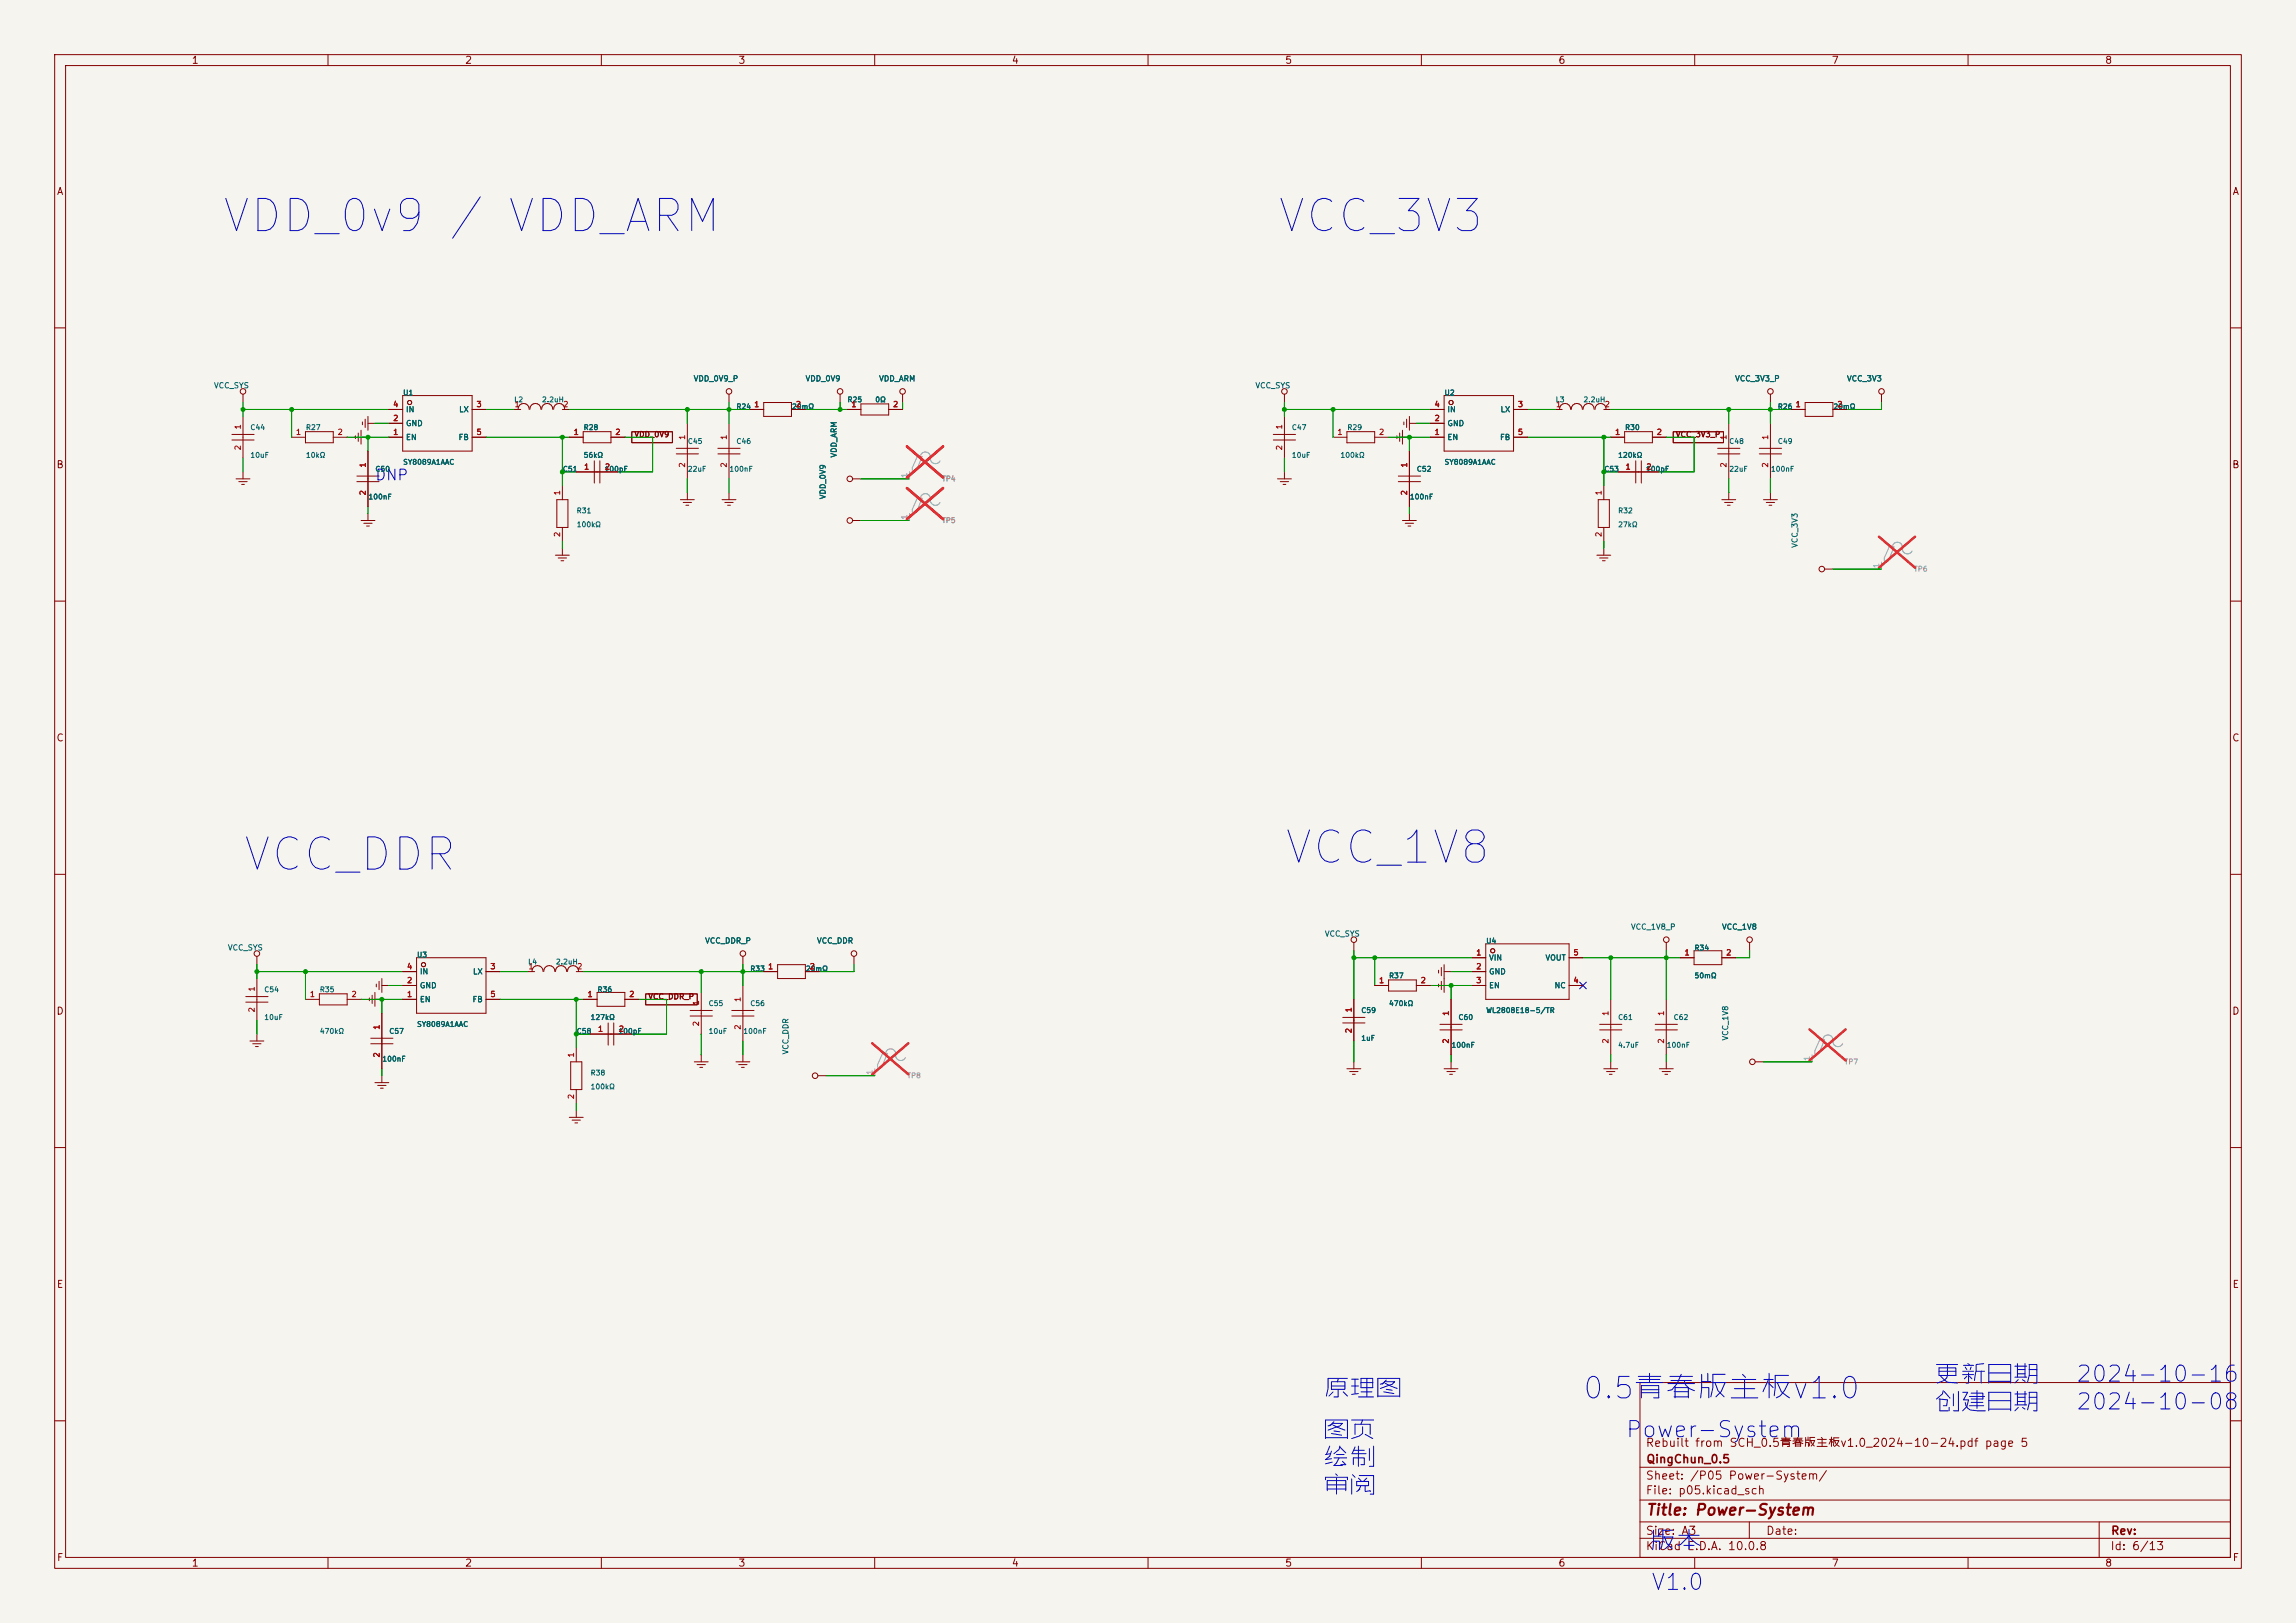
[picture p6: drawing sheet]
<svg xmlns="http://www.w3.org/2000/svg" width="420mm" height="297mm" viewBox="0 0 420 297" stroke-linecap="round" stroke-linejoin="round" font-family="sans-serif">
<defs><g id="words">
<g font-size="5.9" fill="#0000c2">
<text x="40.2" y="44">VDD_0v9 / VDD_ARM</text>
<text x="233.2" y="44">VCC_3V3</text>
<text x="44" y="160.8">VCC_DDR</text>
<text x="234.5" y="159.6">VCC_1V8</text>
</g>
<text font-size="3.9" fill="#0000c2" x="289.2" y="257">0.5青春版主板v1.0</text>
<g font-size="3.2" fill="#0000c2">
<text x="241.8" y="256.6">原理图</text>
<text x="353.6" y="254.1">更新日期</text>
<text x="353.6" y="259.2">创建日期</text>
<text x="241.8" y="269.3">绘制</text>
<text x="241.8" y="264.2">图页</text>
<text x="241.8" y="274.4">审阅</text>
<text x="301.5" y="284.6">版本</text>
</g>
<g font-size="2.9" fill="#0000c2">
<text x="379.5" y="253.6">2024-10-16</text>
<text x="297.2" y="263.8">Power-System</text>
<text x="379.5" y="258.7">2024-10-08</text>
<text x="301.8" y="291.7">V1.0</text>
</g>
<text font-size="2" fill="#0000c2" x="68.5" y="88.4">DNP</text>
<text font-size="2" fill="#840000" x="301" y="277.8">Title: Power-System</text>
<g font-size="1.5" fill="#840000">
<text x="300.9" y="265.1">Rebuilt from SCH_0.5青春版主板v1.0_2024-10-24.pdf page 5</text>
<text x="301" y="268.1">QingChun_0.5</text>
<text x="300.9" y="273.8">File: p05.kicad_sch</text>
<text x="300.9" y="271.1">Sheet: /P05 Power-System/</text>
<text x="300.9" y="281.2">Size: A3</text>
<text x="322.9" y="281.2">Date:</text>
<text x="386" y="281.2">Rev:</text>
<text x="300.9" y="284">KiCad E.D.A. 10.0.8</text>
<text x="385.9" y="284">Id: 6/13</text>
</g>
<g font-size="1.3" fill="#840000">
<text x="35" y="12">1</text>
<text x="85" y="12">2</text>
<text x="135" y="12">3</text>
<text x="185" y="12">4</text>
<text x="235" y="12">5</text>
<text x="285" y="12">6</text>
<text x="335" y="12">7</text>
<text x="385" y="12">8</text>
<text x="10.3" y="36">A</text>
<text x="408.3" y="36">A</text>
<text x="10.2" y="86">B</text>
<text x="408.2" y="86">B</text>
<text x="10.2" y="136">C</text>
<text x="408.2" y="136">C</text>
<text x="10.2" y="186">D</text>
<text x="408.2" y="186">D</text>
<text x="10.3" y="236">E</text>
<text x="408.3" y="236">E</text>
<text x="10.3" y="286">F</text>
<text x="35" y="287">1</text>
<text x="85" y="287">2</text>
<text x="135" y="287">3</text>
<text x="185" y="287">4</text>
<text x="235" y="287">5</text>
<text x="285" y="287">6</text>
<text x="335" y="287">7</text>
<text x="385" y="287">8</text>
<text x="408.3" y="286">F</text>
</g>
<g font-size="1" fill="#006464">
<text x="39" y="71.3">VCC_SYS</text>
<text x="126.8" y="70">VDD_0V9_P</text>
<text x="147.3" y="70">VDD_0V9</text>
<text x="160.7" y="70">VDD_ARM</text>
<text x="229.5" y="71.3">VCC_SYS</text>
<text x="317.3" y="70">VCC_3V3_P</text>
<text x="337.8" y="70">VCC_3V3</text>
<text x="74.2" y="75.7">IN</text>
<text x="83.9" y="75.7">LX</text>
<text x="264.7" y="75.7">IN</text>
<text x="274.4" y="75.7">LX</text>
<text x="74.2" y="80.8">EN</text>
<text x="74.2" y="78.2">GND</text>
<text x="83.8" y="80.8">FB</text>
<text x="153.3" y="83.8" transform="rotate(-90 153.3 83.8)">VDD_ARM</text>
<text x="264.7" y="80.8">EN</text>
<text x="264.7" y="78.2">GND</text>
<text x="274.3" y="80.8">FB</text>
<text x="151.3" y="91.5" transform="rotate(-90 151.3 91.5)">VDD_0V9</text>
<text x="329.1" y="100.3" transform="rotate(-90 329.1 100.3)">VCC_3V3</text>
<text x="128.9" y="172.9">VCC_DDR_P</text>
<text x="149.3" y="172.9">VCC_DDR</text>
<text x="242.2" y="171.6">VCC_SYS</text>
<text x="298.2" y="170.4">VCC_1V8_P</text>
<text x="314.9" y="170.4">VCC_1V8</text>
<text x="41.6" y="174.2">VCC_SYS</text>
<text x="76.7" y="178.6">IN</text>
<text x="86.4" y="178.6">LX</text>
<text x="272.3" y="176">VIN</text>
<text x="272.3" y="178.6">GND</text>
<text x="282.6" y="176">VOUT</text>
<text x="76.7" y="183.6">EN</text>
<text x="76.7" y="181.1">GND</text>
<text x="86.3" y="183.6">FB</text>
<text x="272.3" y="181.1">EN</text>
<text x="284.3" y="181.1">NC</text>
<text x="316.4" y="190.5" transform="rotate(-90 316.4 190.5)">VCC_1V8</text>
<text x="144.5" y="193.1" transform="rotate(-90 144.5 193.1)">VCC_DDR</text>
</g>
<g font-size="1" fill="#a90000">
<text x="71.8" y="77.3">2</text>
<text x="71.8" y="74.7">4</text>
<text x="87.1" y="74.7">3</text>
<text x="94" y="74.7">1</text>
<text x="102.9" y="74.7">2</text>
<text x="137.9" y="74.7">1</text>
<text x="145.5" y="74.7">2</text>
<text x="155.6" y="74.7">1</text>
<text x="163.3" y="74.7">2</text>
<text x="262.3" y="77.3">2</text>
<text x="262.3" y="74.7">4</text>
<text x="277.6" y="74.7">3</text>
<text x="284.5" y="74.7">1</text>
<text x="293.4" y="74.7">2</text>
<text x="328.4" y="74.7">1</text>
<text x="336" y="74.7">2</text>
<text x="44.3" y="82.5" transform="rotate(-90 44.3 82.5)">2</text>
<text x="44.3" y="78.7" transform="rotate(-90 44.3 78.7)">1</text>
<text x="54" y="79.8">1</text>
<text x="61.7" y="79.8">2</text>
<text x="71.8" y="79.8">1</text>
<text x="87.1" y="79.8">5</text>
<text x="104.8" y="79.8">1</text>
<text x="112.5" y="79.8">2</text>
<text x="125.5" y="80.6" transform="rotate(-90 125.5 80.6)">1</text>
<text x="133.2" y="80.6" transform="rotate(-90 133.2 80.6)">1</text>
<text x="234.8" y="82.5" transform="rotate(-90 234.8 82.5)">2</text>
<text x="234.8" y="78.7" transform="rotate(-90 234.8 78.7)">1</text>
<text x="244.5" y="79.8">1</text>
<text x="252.2" y="79.8">2</text>
<text x="262.3" y="79.8">1</text>
<text x="277.6" y="79.8">5</text>
<text x="295.3" y="79.8">1</text>
<text x="303" y="79.8">2</text>
<text x="316" y="80.6" transform="rotate(-90 316 80.6)">1</text>
<text x="323.7" y="80.6" transform="rotate(-90 323.7 80.6)">1</text>
<text x="67.1" y="85.7" transform="rotate(-90 67.1 85.7)">1</text>
<text x="106.7" y="86.2">1</text>
<text x="110.5" y="86.2">2</text>
<text x="125.5" y="85.7" transform="rotate(-90 125.5 85.7)">2</text>
<text x="133.2" y="85.7" transform="rotate(-90 133.2 85.7)">2</text>
<text x="257.6" y="85.7" transform="rotate(-90 257.6 85.7)">1</text>
<text x="297.2" y="86.2">1</text>
<text x="301" y="86.2">2</text>
<text x="316" y="85.7" transform="rotate(-90 316 85.7)">2</text>
<text x="323.7" y="85.7" transform="rotate(-90 323.7 85.7)">2</text>
<text x="67.1" y="90.7" transform="rotate(-90 67.1 90.7)">2</text>
<text x="102.7" y="90.7" transform="rotate(-90 102.7 90.7)">1</text>
<text x="257.6" y="90.7" transform="rotate(-90 257.6 90.7)">2</text>
<text x="293.2" y="90.7" transform="rotate(-90 293.2 90.7)">1</text>
<text x="102.7" y="98.4" transform="rotate(-90 102.7 98.4)">2</text>
<text x="293.2" y="98.4" transform="rotate(-90 293.2 98.4)">2</text>
<text x="74.4" y="177.6">4</text>
<text x="89.6" y="177.6">3</text>
<text x="96.6" y="177.6">1</text>
<text x="105.5" y="177.6">2</text>
<text x="140.4" y="177.6">1</text>
<text x="148" y="177.6">2</text>
<text x="269.9" y="175.1">1</text>
<text x="269.9" y="177.6">2</text>
<text x="287.7" y="175.1">5</text>
<text x="308" y="175.1">1</text>
<text x="315.7" y="175.1">2</text>
<text x="46.8" y="185.4" transform="rotate(-90 46.8 185.4)">2</text>
<text x="46.8" y="181.6" transform="rotate(-90 46.8 181.6)">1</text>
<text x="56.6" y="182.7">1</text>
<text x="64.2" y="182.7">2</text>
<text x="74.4" y="182.7">1</text>
<text x="74.4" y="180.2">2</text>
<text x="89.6" y="182.7">5</text>
<text x="107.4" y="182.7">1</text>
<text x="115" y="182.7">2</text>
<text x="128.1" y="184.1" transform="rotate(-90 128.1 184.1)">1</text>
<text x="135.7" y="183.5" transform="rotate(-90 135.7 183.5)">1</text>
<text x="247.5" y="185.4" transform="rotate(-90 247.5 185.4)">1</text>
<text x="252.2" y="180.2">1</text>
<text x="259.8" y="180.2">2</text>
<text x="265.2" y="186" transform="rotate(-90 265.2 186)">1</text>
<text x="269.9" y="180.2">3</text>
<text x="287.7" y="180.2">4</text>
<text x="294.5" y="186" transform="rotate(-90 294.5 186)">1</text>
<text x="304.6" y="186" transform="rotate(-90 304.6 186)">1</text>
<text x="69.7" y="188.5" transform="rotate(-90 69.7 188.5)">1</text>
<text x="109.3" y="189">1</text>
<text x="113.1" y="189">2</text>
<text x="128.1" y="187.9" transform="rotate(-90 128.1 187.9)">2</text>
<text x="135.7" y="188.5" transform="rotate(-90 135.7 188.5)">2</text>
<text x="247.5" y="189.2" transform="rotate(-90 247.5 189.2)">2</text>
<text x="265.2" y="191.1" transform="rotate(-90 265.2 191.1)">2</text>
<text x="294.5" y="191.1" transform="rotate(-90 294.5 191.1)">2</text>
<text x="304.6" y="191.1" transform="rotate(-90 304.6 191.1)">2</text>
<text x="69.7" y="193.6" transform="rotate(-90 69.7 193.6)">2</text>
<text x="105.2" y="193.6" transform="rotate(-90 105.2 193.6)">1</text>
<text x="105.2" y="201.2" transform="rotate(-90 105.2 201.2)">2</text>
</g>
<g font-size="1" fill="#840000">
<text x="115.9" y="80.3">VDD_0V9</text>
<text x="306.4" y="80.3">VCC_3V3_P</text>
<text x="118.5" y="183.1">VCC_DDR_P</text>
</g>
<g font-size="1" fill="#a5a4a2">
<text x="166.2" y="87.6" transform="rotate(-90 166.2 87.6)">1</text>
<text x="166.2" y="95.2" transform="rotate(-90 166.2 95.2)">1</text>
<text x="344" y="104.1" transform="rotate(-90 344 104.1)">1</text>
<text x="159.8" y="196.8" transform="rotate(-90 159.8 196.8)">1</text>
<text x="331.3" y="194.3" transform="rotate(-90 331.3 194.3)">1</text>
</g>
<g font-size=".9" fill="#006464">
<text x="73.6" y="72.6">U1</text>
<text x="94" y="73.8">L2</text>
<text x="99" y="73.8">2.2uH</text>
<text x="134.6" y="75.1">R24</text>
<text x="144.8" y="75.1">20mΩ</text>
<text x="154.9" y="73.8">R25</text>
<text x="160" y="73.8">0Ω</text>
<text x="264.1" y="72.6">U2</text>
<text x="284.5" y="73.8">L3</text>
<text x="289.5" y="73.8">2.2uH</text>
<text x="325.1" y="75.1">R26</text>
<text x="335.3" y="75.1">20mΩ</text>
<text x="45.7" y="78.9">C44</text>
<text x="45.7" y="84">10uF</text>
<text x="55.9" y="78.9">R27</text>
<text x="55.9" y="84">10kΩ</text>
<text x="106.7" y="78.9">R28</text>
<text x="106.7" y="84">56kΩ</text>
<text x="125.7" y="81.5">C45</text>
<text x="134.6" y="81.5">C46</text>
<text x="236.2" y="78.9">C47</text>
<text x="236.2" y="84">10uF</text>
<text x="245.1" y="84">100kΩ</text>
<text x="246.4" y="78.9">R29</text>
<text x="295.9" y="84">120kΩ</text>
<text x="297.2" y="78.9">R30</text>
<text x="316.2" y="81.5">C48</text>
<text x="325.1" y="81.5">C49</text>
<text x="68.6" y="86.5">C50</text>
<text x="73.6" y="85.3">SY8089A1AAC</text>
<text x="102.9" y="86.5">C51</text>
<text x="110.5" y="86.5">100pF</text>
<text x="125.7" y="86.5">22uF</text>
<text x="133.3" y="86.5">100nF</text>
<text x="259.1" y="86.5">C52</text>
<text x="264.1" y="85.3">SY8089A1AAC</text>
<text x="293.4" y="86.5">C53</text>
<text x="301" y="86.5">100pF</text>
<text x="316.2" y="86.5">22uF</text>
<text x="323.8" y="86.5">100nF</text>
<text x="67.3" y="91.6">100nF</text>
<text x="105.4" y="94.2">R31</text>
<text x="257.8" y="91.6">100nF</text>
<text x="295.9" y="94.2">R32</text>
<text x="105.4" y="96.7">100kΩ</text>
<text x="295.9" y="96.7">27kΩ</text>
<text x="271.8" y="172.9">U4</text>
<text x="76.2" y="175.4">U3</text>
<text x="96.5" y="176.7">L4</text>
<text x="101.6" y="176.7">2.2uH</text>
<text x="137.1" y="178">R33</text>
<text x="147.3" y="178">20mΩ</text>
<text x="254" y="179.2">R37</text>
<text x="309.9" y="174.2">R34</text>
<text x="309.9" y="179.2">50mΩ</text>
<text x="48.2" y="181.8">C54</text>
<text x="58.4" y="181.8">R35</text>
<text x="109.2" y="181.8">R36</text>
<text x="129.5" y="184.3">C55</text>
<text x="137.1" y="184.3">C56</text>
<text x="248.9" y="185.6">C59</text>
<text x="254" y="184.3">470kΩ</text>
<text x="271.8" y="185.6">WL2808E18-5/TR</text>
<text x="48.2" y="186.9">10uF</text>
<text x="58.4" y="189.4">470kΩ</text>
<text x="71.1" y="189.4">C57</text>
<text x="76.2" y="188.1">SY8089A1AAC</text>
<text x="105.4" y="189.4">C58</text>
<text x="107.9" y="186.9">127kΩ</text>
<text x="113" y="189.4">100pF</text>
<text x="129.5" y="189.4">10uF</text>
<text x="135.9" y="189.4">100nF</text>
<text x="248.9" y="190.7">1uF</text>
<text x="265.4" y="191.9">100nF</text>
<text x="266.7" y="186.9">C60</text>
<text x="295.9" y="186.9">C61</text>
<text x="295.9" y="191.9">4.7uF</text>
<text x="304.8" y="191.9">100nF</text>
<text x="306.1" y="186.9">C62</text>
<text x="69.8" y="194.5">100nF</text>
<text x="107.9" y="197">R38</text>
<text x="107.9" y="199.6">100kΩ</text>
</g>
<g font-size=".9" fill="#939391">
<text x="172.2" y="88.3">TP4</text>
<text x="172.2" y="95.9">TP5</text>
<text x="350" y="104.8">TP6</text>
<text x="165.9" y="197.5">TP8</text>
<text x="337.3" y="195">TP7</text>
</g>
</g></defs>
<path d="M0 0h420v297h-420z" fill="#f5f4ef" stroke="#f5f4ef" stroke-width=".18"/>
<g fill="none" stroke="#840000" stroke-width=".18">
<path d="M10 10h400v277h-400zM12 12h396v273h-396zM60 10v2M110 10v2M160 10v2M210 10v2M260 10v2M310 10v2M360 10v2M10 60h2M42.4 79.5h4.1M44.4 72.1v1.6"/>
<path d="M44.4 76.2v7.6M55.9 79h5.1v2h-5.1zM65 79.8v.5M65.5 79.2v1.6M66 78.7v2.6M66.3 77.2v.5M66.8 76.7v1.5M67.3 76.2v2.5M67.3 77.5h1.3M71.1 74.9h2.6M71.1 77.5h2.6M73.7 72.4h12.7v10.2h-12.7z"/>
<path d="M86.4 74.9h2.5M94 74.9h1.2M94.8 74.9a1.01 1.01 0 0 1 1-1.1 1.01 1.01 0 0 1 1 1.1M96.9 74.9a1.01 1.01 0 0 1 1-1.1 1.01 1.01 0 0 1 1 1.1M99.1 74.9a1.01 1.01 0 0 1 1-1.1 1.01 1.01 0 0 1 1 1.1M101.3 74.9a1.01 1.01 0 0 1 1-1.1 1.01 1.01 0 0 1 1 1.1M102.9 74.9h1.2M106.7 79h5.1v2h-5.1zM115.6 79h7.4v2h-7.4zM125.7 77.5v10.1M133.3 72.1v1.6M133.3 77.5v10.1"/>
<path d="M137.2 74.9h2.5M139.7 73.7h5.1v2.5h-5.1zM144.8 74.9h2.5M153.7 72.1v1.6M154.9 74.9h2.6M157.5 73.9h5.1v2h-5.1zM162.6 74.9h2.5M165.1 72.1v1.6M232.9 79.5h4.1M234.9 72.1v1.6M234.9 76.2v7.6M246.4 79h5.1v2h-5.1z"/>
<path d="M255.5 79.8v.5M256 79.2v1.6M256.5 78.7v2.6M256.8 77.2v.5M257.3 76.7v1.5M257.8 77.5h1.3M257.8 76.2v2.5M261.6 74.9h2.6M261.6 77.5h2.6M264.2 72.4h12.7v10.2h-12.7zM276.9 74.9h2.5M284.5 74.9h1.2"/>
<path d="M285.3 74.9a1.01 1.01 0 0 1 1-1.1 1.01 1.01 0 0 1 1 1.1M287.4 74.9a1.01 1.01 0 0 1 1-1.1 1.01 1.01 0 0 1 1 1.1M289.6 74.9a1.01 1.01 0 0 1 1-1.1 1.01 1.01 0 0 1 1 1.1M291.8 74.9a1.01 1.01 0 0 1 1-1.1 1.01 1.01 0 0 1 1 1.1M293.4 74.9h1.2M297.2 79h5.1v2h-5.1zM306.1 79h9.2v2h-9.2zM316.2 77.5v10.1M323.8 72.1v1.6M323.8 77.5v10.1M327.7 74.9h2.5M330.2 73.7h5.1v2.5h-5.1z"/>
<path d="M335.3 74.9h2.5M344.2 72.1v1.6M408 60h2M42.4 80.5h4.1M43.2 87.6h2.5M43.7 88.1h1.5M44.2 88.6h.5M44.4 86.4v1.2M53.3 80h2.6M61 80h2.5M65.3 87.1h4M65.3 88.1h4"/>
<path d="M66 80h1.3M66 95.3h2.6M66.5 95.8h1.6M67.1 96.3h.5M67.3 82.6v10.1M67.3 94v1.3M71.1 80h2.6M86.4 80h2.5M101.9 91.4h2v5.1h-2zM102.9 88.9v2.5M102.9 96.5v2.6M104.1 80h2.6"/>
<path d="M105.4 86.4h7.6M108.7 84.3v4.1M109.7 84.3v4.1M111.8 80h2.5M123.7 82h4.1M123.7 83.1h4.1M124.5 91.4h2.5M125 91.9h1.5M125.5 92.5h.5M125.7 90.2v1.2M131.3 82h4.1M131.3 83.1h4.1"/>
<path d="M132.1 91.4h2.5M132.6 91.9h1.5M133.1 92.5h.5M133.3 90.2v1.2M156 95.3h1.5M156 87.6h1.5M232.9 80.5h4.1M233.7 87.6h2.5M234.2 88.1h1.5M234.7 88.6h.5M234.9 86.4v1.2M243.8 80h2.6"/>
<path d="M251.5 80h2.5M255.8 87.1h4M255.8 88.1h4M256.5 80h1.3M256.5 95.3h2.6M257 95.8h1.6M257.6 96.3h.5M257.8 82.6v10.1M257.8 94v1.3M261.6 80h2.6M276.9 80h2.5M292.4 91.4h2v5.1h-2z"/>
<path d="M293.4 88.9v2.5M293.4 96.5v2.6M294.6 80h2.6M295.9 86.4h7.6M299.2 84.3v4.1M300.2 84.3v4.1M302.3 80h2.5M314.2 82h4.1M314.2 83.1h4.1M315 91.4h2.5M315.5 91.9h1.5M316 92.5h.5"/>
<path d="M316.2 90.2v1.2M321.8 82h4.1M321.8 83.1h4.1M322.6 91.4h2.5M323.1 91.9h1.5M323.6 92.5h.5M323.8 90.2v1.2M10 110h2M101.6 101.6h2.5M102.1 102.1h1.5M102.6 102.6h.5M102.9 100.3v1.3"/>
<path d="M292.1 101.6h2.5M292.6 102.1h1.5M293.1 102.6h.5M293.4 100.3v1.3M333.8 104.1h1.5M408 110h2M10 160h2M408 160h2M47 175v1.5M47 179.1v7.6M69.3 179.6v1.5M69.8 179.1v2.5"/>
<path d="M73.7 177.8h2.5M76.2 175.3h12.7v10.1h-12.7zM88.9 177.8h2.5M96.5 177.8h1.3M97.3 177.8a1.01 1.01 0 0 1 1-1.1 1.01 1.01 0 0 1 1 1.1M99.5 177.8a1.01 1.01 0 0 1 1-1.1 1.01 1.01 0 0 1 1 1.1M101.6 177.8a1.01 1.01 0 0 1 1-1.1 1.01 1.01 0 0 1 1 1.1M103.8 177.8a1.01 1.01 0 0 1 1-1.1 1.01 1.01 0 0 1 1 1.1M105.4 177.8h1.3M135.9 175v1.5M139.7 177.8h2.5M142.2 176.5h5.1v2.6h-5.1z"/>
<path d="M147.3 177.8h2.6M156.2 175v1.5M247.6 172.5v1.5M254 179.3h5.1v2.1h-5.1zM263.1 177.5v.6M263.7 177v1.6M263.7 179.6v1.5M264.2 177.8h1.2M264.2 176.5v5.1M269.2 175.3h2.6M269.2 177.8h2.6M271.8 172.7h15.2v10.2h-15.2z"/>
<path d="M287 175.3h2.6M304.8 172.5v1.5M307.3 175.3h2.6M309.9 174h5.1v2.5h-5.1zM315 175.3h2.5M320 172.5v1.5M45 182.4h4M45 183.4h4M45.7 190.5h2.6M46.2 191h1.6M46.7 191.5h.5M47 189.2v1.3"/>
<path d="M55.9 182.9h2.5M58.4 181.9h5.1v2h-5.1zM63.5 182.9h2.5M67.6 182.6v.5M67.8 191h4.1M67.8 190h4.1M68.1 182.1v1.5M68.6 182.9h1.2M68.6 198.1h2.5M68.6 181.6v2.6M68.8 180.1v.5M69.1 198.6h1.5"/>
<path d="M69.6 199.1h.5M69.8 185.4v10.2M69.8 196.9v1.2M69.8 180.3h1.3M73.7 180.3h2.5M73.7 182.9h2.5M88.9 182.9h2.5M104.4 194.3h2v5.1h-2zM105.4 191.8v2.5M105.4 199.4v2.5M106.7 182.9h2.5M107.9 189.2h7.7"/>
<path d="M109.2 181.6h5.1v2.6h-5.1zM111.3 187.2v4.1M112.3 187.2v4.1M114.3 182.9h2.5M118.1 181.9h9.4v2h-9.4zM126.2 184.9h4.1M126.2 185.9h4.1M127 194.3h2.5M127.5 194.8h1.5M128 195.3h.5M128.3 181.6v7.6M128.3 193v1.3"/>
<path d="M133.9 184.9h4M133.9 185.9h4M134.6 194.3h2.6M135.1 194.8h1.6M135.6 195.3h.5M135.9 180.3v10.2M135.9 193v1.3M149.6 196.9h1.5M245.6 186.2h4.1M245.6 187.2h4.1M246.4 195.6h2.5M246.9 196.1h1.5"/>
<path d="M247.4 196.6h.5M247.6 182.9v7.6M247.6 194.3v1.3M251.5 180.3h2.5M259.1 180.3h2.5M263.1 180.1v.5M263.4 187.5h4.1M263.4 188.5h4.1M264.2 180.3h1.2M264.2 195.6h2.5M264.7 196.1h1.5M265.2 196.6h.5"/>
<path d="M265.4 182.9v10.1M265.4 194.3v1.3M269.2 180.3h2.6M287 180.3h2.6M292.6 187.5h4.1M292.6 188.5h4.1M293.4 195.6h2.5M293.9 196.1h1.5M294.4 196.6h.5M294.6 182.9v10.1M294.6 194.3v1.3M302.8 187.5h4"/>
<path d="M302.8 188.5h4M303.5 195.6h2.6M304 196.1h1.6M304.5 196.6h.6M304.8 182.9v10.1M304.8 194.3v1.3M321.1 194.3h1.5M10 210h2M104.1 204.5h2.6M104.6 205h1.6M105.2 205.5h.5M105.4 203.2v1.3"/>
<path d="M408 210h2M300 253h108v32h-108zM10 260h2M300 278.5h108M300 274.5h108M300 268.5h108M320 278.5v3M384 278.5v6.5M408 260h2M60 285v2M110 285v2M160 285v2"/>
<path d="M210 285v2M260 285v2M300 281.5h108M310 285v2M360 285v2"/>
<circle cx="44.5" cy="71.6" r=".51"/>
<circle cx="74.9" cy="73.7" r=".38"/>
<circle cx="133.4" cy="71.6" r=".51"/>
<circle cx="153.7" cy="71.6" r=".51"/>
<circle cx="165.1" cy="71.6" r=".51"/>
<circle cx="235" cy="71.6" r=".51"/>
<circle cx="265.4" cy="73.7" r=".38"/>
<circle cx="323.8" cy="71.6" r=".51"/>
<circle cx="344.2" cy="71.6" r=".51"/>
<circle cx="155.4" cy="95.3" r=".51"/>
<circle cx="155.4" cy="87.6" r=".51"/>
<circle cx="333.2" cy="104.1" r=".51"/>
<circle cx="47" cy="174.5" r=".51"/>
<circle cx="77.5" cy="176.5" r=".38"/>
<circle cx="135.9" cy="174.5" r=".51"/>
<circle cx="156.2" cy="174.5" r=".51"/>
<circle cx="247.7" cy="172" r=".51"/>
<circle cx="273.1" cy="174" r=".38"/>
<circle cx="304.8" cy="172" r=".51"/>
<circle cx="320" cy="172" r=".51"/>
<circle cx="149.1" cy="196.9" r=".51"/>
<circle cx="320.5" cy="194.3" r=".51"/>
</g>
<g fill="none" stroke="#9c9b98" stroke-width=".18">
<path d="M166.4 86.4v1.2M166.4 94v1.3M166.9 93.7v-.5l1-2.3 .8 .3-1.1 2.5-.5 .3M166.9 86.1v-.5l1-2.3 .8 .3-1.1 2.5-.5 .3M168.4 90.9a.97 .97 0 0 1 1.3-.5 .97 .97 0 0 1 .5 1.3 .94 .94 0 0 0 .8 .8 .94 .94 0 0 0 1-.6M168.4 83.3a.97 .97 0 0 1 1.3-.5 .97 .97 0 0 1 .5 1.3 .94 .94 0 0 0 .8 .7 .94 .94 0 0 0 1-.5M346.2 99.8a.97 .97 0 0 1 1.3-.5 .97 .97 0 0 1 .5 1.3 .94 .94 0 0 0 .8 .8 .94 .94 0 0 0 1-.6M344.2 102.9v1.2M344.7 102.6v-.5l1-2.3 .8 .3-1.1 2.5-.5 .3M160 195.6v1.3M160.5 195.3v-.5l1-2.3 .8 .3-1 2.5-.5 .3M162.1 192.5a.97 .97 0 0 1 1.2-.5 .97 .97 0 0 1 .5 1.3 .94 .94 0 0 0 .8 .8 .94 .94 0 0 0 1-.6"/>
<path d="M331.5 193v1.3M332 192.8v-.5l1-2.3 .8 .2-1.1 2.6-.5 .2M333.5 190a.97 .97 0 0 1 1.3-.5 .97 .97 0 0 1 .5 1.3 .94 .94 0 0 0 .8 .7 .94 .94 0 0 0 1-.5"/>
</g>
<path d="M165.9 89.3l6.6 5.7M165.9 81.7l6.6 5.7M172.5 89.3l-6.6 5.7M172.5 81.7l-6.6 5.7M343.7 98.2l6.6 5.7M350.3 98.2l-6.6 5.7M159.5 190.9l6.7 5.7M166.2 190.9l-6.7 5.7M331 188.4l6.6 5.7M337.6 188.4l-6.6 5.7" fill="none" stroke="#e12e31" stroke-width=".46"/>
<g fill="none" stroke="#009600" stroke-width=".18">
<path d="M44.4 74.9h26.7M44.4 73.7v2.5M53.3 74.9v5.1M68.6 77.5h2.5M88.9 74.9h5.1M104.1 74.9h33.1M125.7 74.9v2.6M133.3 73.7v3.8M147.3 74.9h7.6M153.7 73.7v1.2M165.1 73.7v1.2M234.9 74.9h26.7"/>
<path d="M234.9 73.7v2.5M243.8 74.9v5.1M259.1 77.5h2.5M279.4 74.9h5.1M294.6 74.9h33.1M316.2 74.9v2.6M323.8 73.7v3.8M344.2 73.7v1.2h-6.4M44.4 83.8v2.6M63.5 80h7.6M67.3 80v2.6M67.3 92.7v1.3"/>
<path d="M88.9 80h15.2M102.9 80v8.9M102.9 99.1v1.2M102.9 86.4h2.5M114.3 80h5.1v6.4h-6.4M125.7 87.6v2.6M133.3 87.6v2.6M157.5 87.6h8.9M157.5 95.3h8.9M234.9 83.8v2.6M254 80h7.6M257.8 80v2.6"/>
<path d="M257.8 92.7v1.3M279.4 80h15.2M293.4 86.4h2.5M293.4 80v8.9M293.4 99.1v1.2M304.8 80h5.1v6.4h-6.4M316.2 87.6v2.6M323.8 87.6v2.6M335.3 104.1h8.9M47 177.8h26.7M47 176.5v2.6M55.9 177.8v5.1"/>
<path d="M91.4 177.8h5.1M106.7 177.8h33M128.3 177.8v3.8M135.9 176.5v3.8M156.2 176.5v1.3h-6.3M247.6 175.3h21.6M247.6 174v8.9M251.5 175.3v5M265.4 177.8h3.8M289.6 175.3h17.7M294.6 175.3v7.6M304.8 174v8.9"/>
<path d="M320 174v1.3h-2.5M47 186.7v2.5M66 182.9h7.7M69.8 182.9v2.5M69.8 195.6v1.3M71.1 180.3h2.6M91.4 182.9h15.3M105.4 182.9v8.9M105.4 189.2h2.5M116.8 182.9h5.1v6.3h-6.3M128.3 189.2v3.8M135.9 190.5v2.5"/>
<path d="M151.1 196.9h8.9M247.6 190.5v3.8M261.6 180.3h7.6M265.4 180.3v2.6M265.4 193v1.3M294.6 193v1.3M304.8 193v1.3M322.6 194.3h8.9M105.4 201.9v1.3"/>
</g>
<path d="M289 179.7l1.2 1.2M290.2 179.7l-1.2 1.2" fill="none" stroke="#000084" stroke-width=".18"/>
<g fill="#009600">
<circle cx="53.3" cy="74.9" r=".46"/>
<circle cx="44.4" cy="74.9" r=".46"/>
<circle cx="67.3" cy="80" r=".46"/>
<circle cx="102.9" cy="80" r=".46"/>
<circle cx="102.9" cy="86.4" r=".46"/>
<circle cx="133.3" cy="74.9" r=".46"/>
<circle cx="125.7" cy="74.9" r=".46"/>
<circle cx="55.9" cy="177.8" r=".46"/>
<circle cx="47" cy="177.8" r=".46"/>
<circle cx="69.8" cy="182.9" r=".46"/>
<circle cx="105.4" cy="182.9" r=".46"/>
<circle cx="105.4" cy="189.2" r=".46"/>
<circle cx="153.7" cy="74.9" r=".46"/>
<circle cx="243.8" cy="74.9" r=".46"/>
<circle cx="234.9" cy="74.9" r=".46"/>
<circle cx="128.3" cy="177.8" r=".46"/>
<circle cx="135.9" cy="177.8" r=".46"/>
<circle cx="293.4" cy="86.4" r=".46"/>
<circle cx="293.4" cy="80" r=".46"/>
<circle cx="257.8" cy="80" r=".46"/>
<circle cx="316.2" cy="74.9" r=".46"/>
<circle cx="323.8" cy="74.9" r=".46"/>
<circle cx="265.4" cy="180.3" r=".46"/>
<circle cx="247.6" cy="175.3" r=".46"/>
<circle cx="251.5" cy="175.3" r=".46"/>
<circle cx="294.6" cy="175.3" r=".46"/>
<circle cx="304.8" cy="175.3" r=".46"/>
</g>
<use href="#words"/>
</svg>
